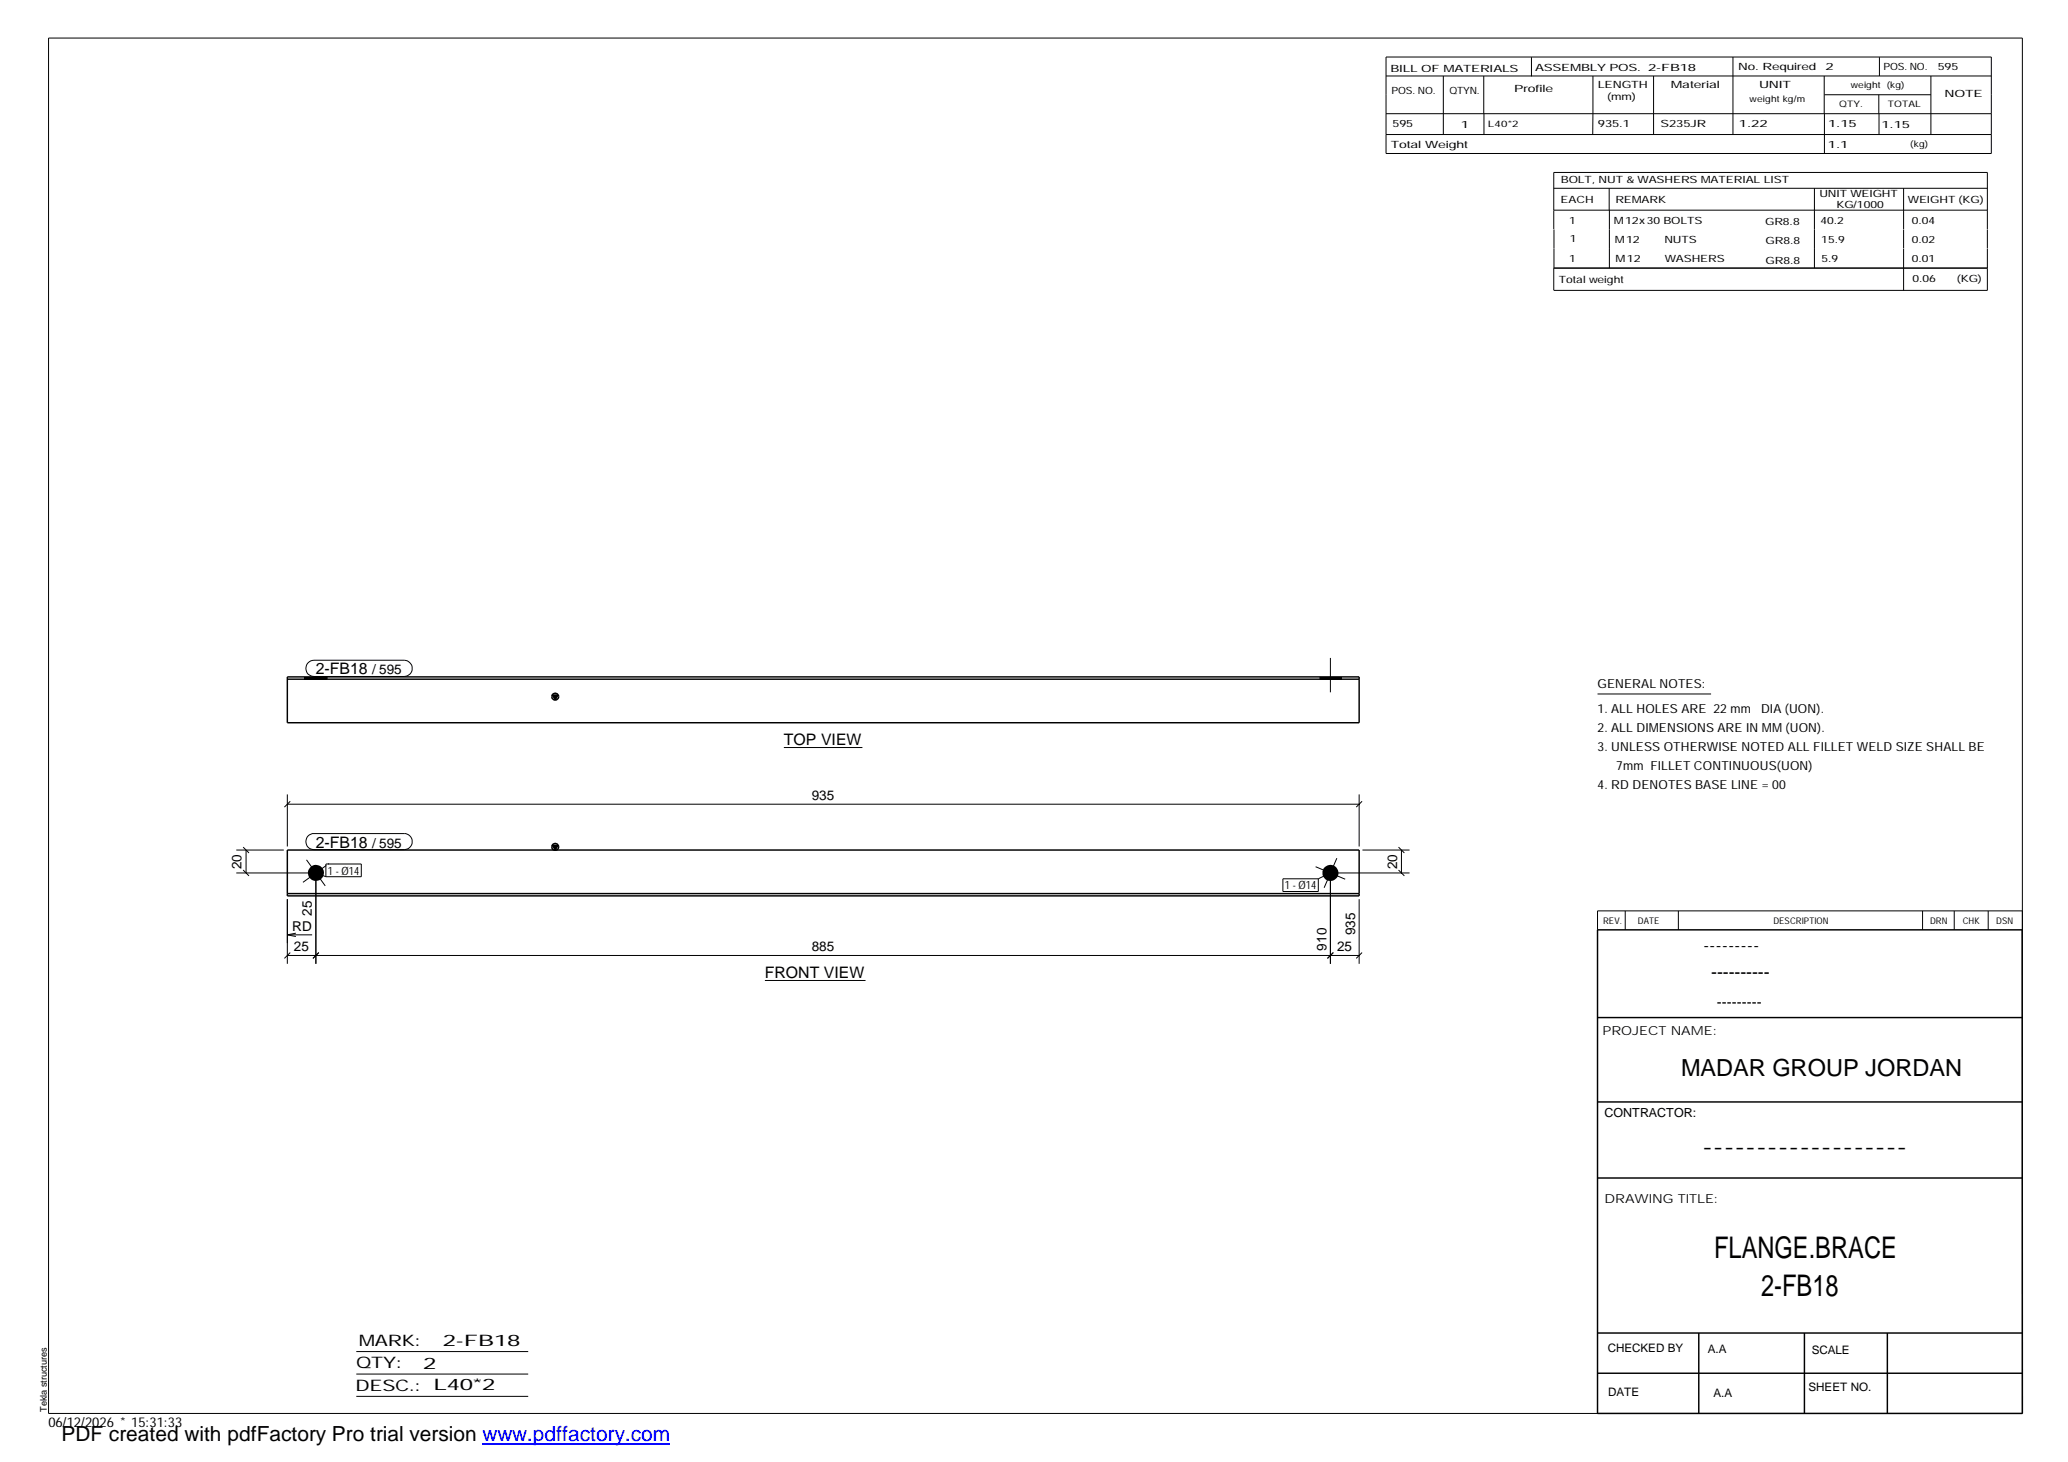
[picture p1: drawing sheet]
<svg xmlns="http://www.w3.org/2000/svg" width="420mm" height="297mm" viewBox="0 0 420 297" stroke-linecap="round" stroke-linejoin="round" font-family="sans-serif">
<defs><g id="words">
<g font-size="6.1">
<text x="348.3" y="255.5">FLANGE.BRACE</text>
<text x="357.8" y="263.3">2-FB18</text>
</g>
<text font-size="4.8" x="341.5" y="218.6">MADAR GROUP JORDAN</text>
<text font-size="4.2" x="12.5" y="292.7">PDF created with pdfFactory Pro trial version www.pdffactory.com</text>
<g font-size="3.6">
<text x="346.1" y="193.2">---------</text>
<text x="347.7" y="198.6">----------</text>
<text x="345.8" y="234.2">-------------------</text>
</g>
<g font-size="3.2">
<text x="64.2" y="137">2-FB18</text>
<text x="159.3" y="151.4">TOP VIEW</text>
<text x="64.2" y="172.2">2-FB18</text>
<text x="155.4" y="198.7">FRONT VIEW</text>
<text x="72.9" y="273.5">MARK:</text>
<text x="90" y="273.5">2-FB18</text>
<text x="72.4" y="278">QTY:</text>
<text x="86" y="278.1">2</text>
<text x="72.2" y="282.6">DESC.:</text>
<text x="88.1" y="282.4">L40*2</text>
</g>
<text font-size="3" x="348.8" y="204.5">---------</text>
<g font-size="2.8">
<text x="75.6" y="137">/ 595</text>
<text x="164.9" y="162.5">935</text>
<text x="75.6" y="172.2">/ 595</text>
<text x="49.1" y="176.6" transform="rotate(-90 49.1 176.6)">20</text>
<text x="283.8" y="176.6" transform="rotate(-90 283.8 176.6)">20</text>
<text x="59.4" y="189.1">RD</text>
<text x="63.4" y="186.1" transform="rotate(-90 63.4 186.1)">25</text>
<text x="275.3" y="190.1" transform="rotate(-90 275.3 190.1)">935</text>
<text x="59.7" y="193.2">25</text>
<text x="164.9" y="193.2">885</text>
<text x="269.5" y="193.2" transform="rotate(-90 269.5 193.2)">910</text>
<text x="271.7" y="193.2">25</text>
<text x="9.8" y="290">06/12/2026 * 15:31:33</text>
</g>
<g font-size="2.5">
<text x="324.6" y="139.9">GENERAL NOTES:</text>
<text x="324.6" y="148.7">2. ALL DIMENSIONS ARE IN MM (UON).</text>
<text x="324.6" y="144.9">1. ALL HOLES ARE 22 mm</text>
<text x="357.8" y="144.9">DIA (UON).</text>
<text x="324.6" y="152.5">3. UNLESS OTHERWISE NOTED ALL FILLET WELD SIZE SHALL BE</text>
<text x="324.6" y="160.2">4. RD DENOTES BASE LINE = 00</text>
<text x="328.4" y="156.4">7mm FILLET CONTINUOUS(UON)</text>
<text x="325.6" y="210.3">PROJECT NAME:</text>
<text x="326" y="226.9">CONTRACTOR:</text>
<text x="326" y="244.4">DRAWING TITLE:</text>
</g>
<g font-size="2.4">
<text x="326.7" y="274.7">CHECKED BY</text>
<text x="347" y="275">A.A</text>
<text x="368.1" y="275.1">SCALE</text>
<text x="326.7" y="283.6">DATE</text>
<text x="348.1" y="283.9">A.A</text>
<text x="367.5" y="282.6">SHEET NO.</text>
</g>
<g font-size="2.3">
<text x="66.6" y="177.7">1 - Ø14</text>
<text x="261.1" y="180.7">1 - Ø14</text>
</g>
<g font-size="2">
<text x="282.5" y="14.6">BILL OF MATERIALS</text>
<text x="311.9" y="14.4">ASSEMBLY POS.</text>
<text x="324.6" y="17.9">LENGTH</text>
<text x="334.9" y="14.4">2-FB18</text>
<text x="339.5" y="17.9">Material</text>
<text x="353.1" y="14.2">No. Required</text>
<text x="357.4" y="17.9">UNIT</text>
<text x="370.9" y="14.2">2</text>
<text x="382.7" y="14.2">POS. NO.</text>
<text x="393.7" y="14.3">595</text>
<text x="282.7" y="19.1">POS. NO.</text>
<text x="294.5" y="19">QTYN.</text>
<text x="307.6" y="18.7">Profile</text>
<text x="326.5" y="20.4">(mm)</text>
<text x="395.1" y="19.6">NOTE</text>
<text x="282.9" y="25.8">595</text>
<text x="296.8" y="26">1</text>
<text x="324.7" y="25.9">935.1</text>
<text x="337.4" y="25.9">S235JR</text>
<text x="353.3" y="25.9">1.22</text>
<text x="371.4" y="25.9">1.15</text>
<text x="382.3" y="25.9">1.15</text>
<text x="282.6" y="30.1">Total Weight</text>
<text x="371.4" y="30">1.1</text>
<text x="317.1" y="41.3">EACH</text>
<text x="317.1" y="37.2">BOLT, NUT &amp; WASHERS MATERIAL LIST</text>
<text x="328.2" y="41.3">REMARK</text>
<text x="369.7" y="40.1">UNIT WEIGHT</text>
<text x="387.6" y="41.2">WEIGHT (KG)</text>
<text x="318.8" y="45.4">1</text>
<text x="327.9" y="45.6">M12x30 BOLTS</text>
<text x="358.6" y="45.6">GR8.8</text>
<text x="369.9" y="45.5">40.2</text>
<text x="373.1" y="42.2">KG/1000</text>
<text x="388.4" y="45.5">0.04</text>
<text x="318.8" y="53.3">1</text>
<text x="318.9" y="49.2">1</text>
<text x="328.1" y="49.3">M12</text>
<text x="328.3" y="53.3">M12</text>
<text x="338.2" y="49.4">NUTS</text>
<text x="338.2" y="53.3">WASHERS</text>
<text x="358.7" y="49.6">GR8.8</text>
<text x="358.7" y="53.5">GR8.8</text>
<text x="370" y="49.3">15.9</text>
<text x="370.1" y="53.2">5.9</text>
<text x="388.4" y="49.4">0.02</text>
<text x="388.4" y="53.3">0.01</text>
<text x="316.7" y="57.5">Total weight</text>
<text x="388.6" y="57.3">0.06</text>
<text x="397.6" y="57.3">(KG)</text>
</g>
<g font-size="1.9">
<text x="325.7" y="187.8">REV.</text>
<text x="332.8" y="187.6">DATE</text>
<text x="360.3" y="187.7">DESCRIPTION</text>
<text x="392.1" y="187.6">DRN</text>
<text x="398.8" y="187.6">CHK</text>
<text x="405.6" y="187.7">DSN</text>
<text x="9.5" y="286.8" transform="rotate(-90 9.5 286.8)">Tekla structures</text>
</g>
<g font-size="1.8">
<text x="376" y="17.9">weight (kg)</text>
<text x="355.5" y="20.7">weight kg/m</text>
<text x="373.6" y="21.7">QTY.</text>
<text x="383.5" y="21.8">TOTAL</text>
<text x="302.3" y="25.9">L40*2</text>
<text x="388.1" y="29.8">(kg)</text>
</g>
</g></defs>
<g fill="#000">
<path d="M112.2 141.2h1.2l-.6 1zM112.2 171.7h1.2l-.6 1z"/>
<path d="M61.9 137.5h4.6v.5h-4.6z" fill-rule="evenodd"/>
<path d="M268.2 137.5h4.3v.5h-4.3z" fill-rule="evenodd"/>
<circle cx="64.2" cy="177.4" r="1.62"/>
<circle cx="270.3" cy="177.4" r="1.63"/>
</g>
<g fill="none" stroke="#000" stroke-width=".2">
<path d="M9.9 7.7h401v279.5h-401zM281.6 11.6h123v19.6h-123zM281.6 15.4h123M293.2 15.4v11.9M301.5 15.4v7.7M311.1 11.6v3.9M323.6 15.4v11.9M336 15.4v11.9M352.1 11.6v15.7M370.6 15.4v7.7M370.7 19.2h21.6M381.7 19.2v3.9"/>
<path d="M381.8 11.6v3.8M392.3 15.4v11.9M281.6 23.1h123M281.6 27.3h123M301.5 23.1v4.2M315.7 38.3h88.1M326.9 38.3v4.4M368.6 38.3v16.2M370.7 23.1v8.1M381.8 23.1v4.2M386.8 38.3v8.3M315.7 42.7h88.1"/>
<path d="M315.7 46.6v-11.6h88.1v11.6M315.7 46.6v7.9M327 42.7v11.8M386.8 46.6v3.9M386.8 50.6v8.4M403.8 46.6v3.9M403.8 50.6v8.4h-88.1M403.8 54.5h-88.1v4.5M61.9 137.5v.5M62.6 134.6l.6-.3 .6-.2h18.3a1.65 1.65 0 0 1 1.7 1.7 1.65 1.65 0 0 1-1.7 1.6h-18.3a1.65 1.65 0 0 1-1.5-1 1.65 1.65 0 0 1 .3-1.8zM64.2 137.5v.5M66.5 137.5v.5"/>
<path d="M268.2 137.5v.5M270.3 133.7v7M272.5 137.5v.5M159.3 151.9h15.9M324.6 141h23M48 177.4h15.5M48 172.7h9.7M49.4 176.8l1.2 1.2M49.4 172.1l1.2 1.2M50 172.7v4.7M58.4 163.4h217.7M58.4 161.4v10.6"/>
<path d="M59 162.8l-1.2 1.2M62.3 174.7l3.8 5.3M62.6 169.8l.9-.4h18.6a1.63 1.63 0 0 1 1.7 1.6 1.63 1.63 0 0 1-1.7 1.6h-18.3a1.65 1.65 0 0 1-1.5-1 1.65 1.65 0 0 1 .3-1.8zM64.2 178v17.8M64.2 177.4l2 .7M66.2 175.5h7.2v2.6h-7.2zM66.3 175.8l-4.7 3.5M66.8 175.5l-.2 .1M260.6 178.5h7.2v2.6h-7.2zM267.3 176.1l6 2.5M270.3 178v17.8M270.3 177.4l-2.5 1.1"/>
<path d="M271 177.4h15.4M271.6 174.4l-2.6 6M276.1 161.4v10.6M276.7 162.8l-1.2 1.2M276.8 172.7h9.6M284.1 176.8l1.2 1.2M284.1 172.1l1.2 1.2M284.7 172.7v4.7M58.4 182.7v13.1M58.4 194.1h217.7M58.4 189.9l1.7 .4M58.4 189.9h5"/>
<path d="M59 193.5l-1.2 1.2M60.1 189.6l-1.7 .3M64.8 193.5l-1.2 1.2M155.4 199.2h20.5M270.9 193.5l-1.2 1.2M276.1 182.7v13.1M276.7 193.5l-1.2 1.2M330.2 185.1v3.8M341 185.1v3.8M390.6 185.1v3.8M397 185.1v3.8M403.9 185.1v3.8"/>
<path d="M410.9 185.1h-86.3v3.8M72.4 274.6h34.9M72.4 279.2h34.9M72.4 283.7h34.9"/>
</g>
<g fill="none" stroke="#000" stroke-width=".3">
<path d="M58.4 137.5h217.7v9.3h-217.7zM58.4 138h217.7M112.2 141.2h1.2l-.6 1zM58.4 172.7h217.7v9.3h-217.7zM112.2 171.7h1.2l-.6 1zM58.4 181.6h217.7M324.6 188.9h86.2l.1 98.3h-86.3zM324.6 206.7h86.3M324.6 239.3h86.3M324.6 223.9h86.3M324.6 270.8h86.3M324.6 279h86.3"/>
<path d="M345.1 270.8v16.4M366.6 270.8v16.4M383.5 270.8v16.4"/>
<circle cx="112.8" cy="141.5" r=".7"/>
<circle cx="112.8" cy="172.1" r=".71"/>
</g>
<path d="M98 293.3h38.2" fill="none" stroke="#00f" stroke-width=".3"/>
<use href="#words"/>
</svg>
